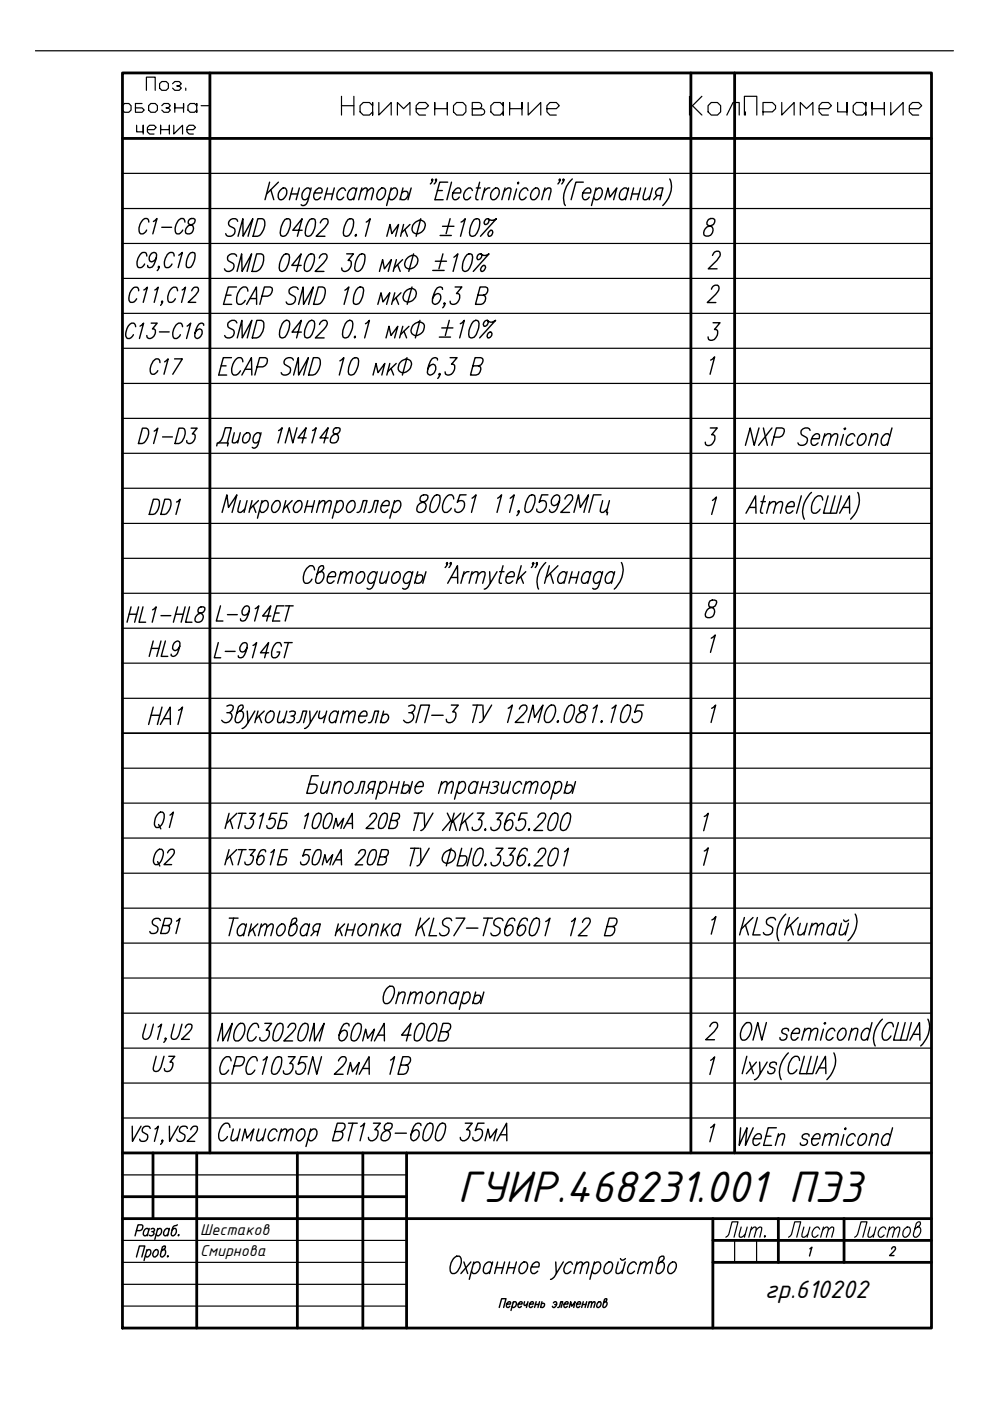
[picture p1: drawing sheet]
<svg xmlns="http://www.w3.org/2000/svg" width="210mm" height="297mm" viewBox="0 0 210 297" stroke-linecap="round" stroke-linejoin="round" font-family="sans-serif">
<defs><g id="words">
<text font-size="10.1" x="97.1" y="254.9">ГУИР.468231.001 ПЭ3</text>
<g font-size="7.9">
<text x="71.3" y="25.8">Наименование</text>
<text x="145" y="25.8">Кол.</text>
<text x="156.6" y="25.8">Примечание</text>
</g>
<g font-size="7.5">
<text x="46.2" y="58.9">SMD 0402 30 мкФ ±10%</text>
<text x="46.6" y="73">SMD 0402 0.1 мкФ ±10%</text>
<text x="30.3" y="154.9">HA1</text>
</g>
<g font-size="7.1">
<text x="46.6" y="51.2">SMD 0402 0.1 мкФ ±10%</text>
<text x="157" y="95.6">NXP Semicond</text>
<text x="31.4" y="177.1">Q1</text>
<text x="31.4" y="184.9">Q2</text>
<text x="30.7" y="199.3">SB1</text>
<text x="44.8" y="221.9">MOC3020M 60мА 400В</text>
<text x="45.5" y="229">CPC1035N 2мА 1B</text>
</g>
<g font-size="6.6">
<text x="28.2" y="50.8">С1-С8</text>
<text x="25.4" y="73">С13-С16</text>
<text x="30.7" y="80.4">С17</text>
<text x="28.2" y="95.2">D1-D3</text>
<text x="30.3" y="110.4">DD1</text>
<text x="25.8" y="133">HL1-HL8</text>
<text x="44.8" y="133">L-914ET</text>
<text x="30.3" y="140.4">HL9</text>
<text x="44.1" y="140.8">L-914GT</text>
<text x="46.6" y="176.7">КТ315Б 100мА 20В</text>
<text x="46.6" y="184.5">КТ361Б 50мА 20В</text>
<text x="31.4" y="228.2">U3</text>
<text x="152.8" y="263.5">Лит.</text>
<text x="165.8" y="263.5">Лист</text>
<text x="179.9" y="263.5">Листов</text>
</g>
<text font-size="5.8" x="162.2" y="275.2">гр.610202</text>
<g font-size="3.6">
<text x="42.5" y="261.9">Шестаков</text>
<text x="42.4" y="266.2">Смирнова</text>
</g>
</g></defs>
<!-- layer: 0 -->
<path d="M7.5 10.8h194.7M44.5 17.2v28.7M146.5 17.2v28.7M155.8 17.2v28.7M26 281.6h.1" fill="none" stroke="#000" stroke-width=".25"/>
<g fill="none" stroke="#000" stroke-width=".59">
<path d="M26 15.5h171.5v266.1h-171.5zM44.5 15.5v228.9M146.5 15.5v228.9M155.8 15.5v228.9M26 29.4h171.5M26 244.4h171.5M26 258.4h171.5M26 253.7h60.2M32.4 244.4v14M41.7 244.4v37.2M63 244.4v37.2M76.9 244.4v37.2"/>
<path d="M86.2 244.4v37.2M151.1 258.4v23.2M165 258.4v9.2M179 258.4v9.2M151.1 267.6h46.4M151.1 263h46.4"/>
</g>
<!-- layer: Title -->
<g fill="none" stroke="#000" stroke-width=".25">
<path d="M31 19.1v-2.7h1.9v2.7M33.8 17.8l.5-.5h.9l.5 .5v.9l-.5 .4h-.9l-.5-.4zM36.6 17.8l.5-.5h.9l.5 .5-.5 .4h-.5h.5l.5 .5-.5 .4h-.9l-.5-.4M39.4 18.7v.4M26 36.8h171.5M26.4 21.9h.9l.5 .5v.9l-.5 .5h-.9l-.4-.5v-.9zM29 26.6v1.4h1.4v-1.4v1.8M30.1 21.9h-1.4v1.9h1.4l.5-.5-.5-.4h-1.4M31.3 27.5h1.4l.4-.5-.4-.4h-1l-.4 .4v1l.4 .4h1M32 21.9h.9l.5 .5v.9l-.5 .5h-.9l-.5-.5v-.9zM34.1 28.4v-1.8v.9h1.8v-.9v1.8M34.3 22.4l.5-.5h.9l.4 .5-.4 .5h-.5h.5l.4 .4-.4 .5h-.9l-.5-.5"/>
<path d="M36.8 26.6v1.8l1.9-1.8v1.8M37.1 23.8v-1.9v1h1.8v-1v1.9M39.6 27.5h1.4l.5-.5-.5-.4h-.9l-.5 .4v1l.5 .4h.9M40.3 21.9h.9l.5 .5v-.5v1.9v-.5l-.5 .5h-.9l-.5-.5v-.9zM42.6 22.4h1.9M26 44.2h171.5M26 51.6h171.5M26 59h171.5M26 66.4h171.5M26 73.8h171.5M26 81.3h171.5M26 88.7h171.5"/>
<path d="M26 96.1h171.5M26 103.5h171.5M26 111h171.5M26 118.4h171.5M26 125.8h171.5M26 133.2h171.5M26 140.6h171.5M26 148.1h171.5M197.5 155.5h-171.5h171.5M26 162.9h171.5M26 177.7h171.5M26 170.3h171.5"/>
<path d="M26 185.1h171.5M26 192.5h171.5M26 200h171.5M26 207.4h171.5M26 214.8h171.5M26 222.2h171.5M26 229.6h171.5M26 237h171.5M26 249.1h60.2M26 263h60.2M26 267.6h60.2M26 272.3h60.2"/>
<path d="M26 276.9h60.2M155.8 263v4.6M160.4 263v4.6"/>
</g>
<g fill="none" stroke="#000" stroke-width=".3">
<path d="M57.2 38.6l-1 3.7M59 38.6l-2.5 2.5M62 39.8l-.6 2.5M63.5 39.8l-.7 2.5M66 39.8l-.8 2.9a1.07 1.07 0 0 1-1.1 .9l-.2-.2M69.4 39.8l-.6 2.5M70.9 39.8l-.7 2.5M75.7 39.8l-.7 2.5M76.7 39.8l-.7 2.5M82.9 39.8l-.9 3.8M85.4 39.8l-.6 2.5M87.2 39.8l-.7 2.5"/>
<path d="M91.8 38.1l-.2 .2-.1-.2 .2-.2a.93 .93 0 0 1-.5 1.1M92.6 38.1l-.2 .2-.1-.2 .2-.2a.93 .93 0 0 1-.5 1.1M94.9 38.6h-1.7l-1 3.7h1.8M95.7 38.6l-.9 3.7M101 39.8h.9M101.7 38.6l-.8 3v.6l.5 .1M102.8 39.8l-.6 2.5M103.9 39.8a1.44 1.44 0 0 0-1.4 1.1M107.1 39.8l-.7 2.5M109.9 38.6l.1 .2-.2 .2-.1-.2zM115.5 39.8l-.6 2.5M118.8 38.1l-.2 .2-.1-.2 .2-.2 .1 .2-.5 .9"/>
<path d="M119.6 38.1l-.2 .2-.1-.2 .2-.2a.99 .99 0 0 1-.4 1.1M121.3 37.9a5.2 5.2 0 0 0-1.4 5.7M123.7 38.6h-1.6l-1 3.7M126.4 39.8l-1 3.8M133.3 39.8l-.7 2.5M134.3 39.8l-.6 2.5M135.8 39.8l-.7 2.5M136.9 39.8l-.5 1.8v.6l.2 .1h.4l.9-.7M138.3 39.8l-.7 2.5M142 37.9a4.9 4.9 0 0 1-1.5 5.7M31.1 54.3v-.4a.84 .84 0 0 0-.9-.4 .84 .84 0 0 0-.7 .8 1.84 1.84 0 0 0-.1 2.4 1.09 1.09 0 0 0 1.3-.7M33.2 54.6a1.01 1.01 0 0 1-1.4 .7 1.14 1.14 0 0 1 0-1.2 1.14 1.14 0 0 1 1.2-.4 2.94 2.94 0 0 1-.7 2.9l-.7 .1-.3-.1v-.3"/>
<path d="M33.8 56.6l-.2 .1 .1-.3a.84 .84 0 0 1-.4 1M36.9 54.3v-.4a.84 .84 0 0 0-.9-.4 .84 .84 0 0 0-.7 .8 1.84 1.84 0 0 0-.1 2.4 1.09 1.09 0 0 0 1.3-.7M37.9 54.1l.8-.6-.9 3.2M40.4 53.7l.3-.2 .6 .2a3.7 3.7 0 0 1-.8 2.9l-.4 .1-.5-.1a3.6 3.6 0 0 1 .8-2.9zM57.4 40.2l.7 2.1M59.4 40.4l.6-.6h.4a1.51 1.51 0 0 1 .3 1.6 1.51 1.51 0 0 1-1.3 .9 1.27 1.27 0 0 1 0-1.9zM61.7 41.1h1.4M65.8 40.4a.68 .68 0 0 0-.7-.6 1.59 1.59 0 0 0-.7 2.5l.7-.1 .4-.4M66.6 40.9h1.6a.63 .63 0 0 0 0-.9 .63 .63 0 0 0-.9 .1 1.48 1.48 0 0 0-.4 2.2h.4l.7-.5M69.1 41.1h1.4M73.3 40.4l-.4-.6a1.51 1.51 0 0 0-1.3 1 1.51 1.51 0 0 0 .2 1.5h.4l.7-.5M75.5 40.4l-.4-.6a1.55 1.55 0 0 0-1 2.5h.4l.7-.5"/>
<path d="M76.5 40.6l.9-.8 .5 .3-.5 2.2M77.9 40.6l.8-.8 .5 .3-.5 2.2M80.3 40.4l.7-.6h.3a1.03 1.03 0 0 1 .3 1.5 1.11 1.11 0 0 1-1.5 .9 1.6 1.6 0 0 1 .2-1.8zM82.8 40.4l.7-.6h.4a1.51 1.51 0 0 1 .2 1.6 1.51 1.51 0 0 1-1.3 .9l-.4-.5M85.2 40.9a.76 .76 0 0 1 1.3 0 1.21 1.21 0 0 1-1.3 1.4l-.3-.3M92.7 40.4h1.1M96 40.9h1.6a.69 .69 0 0 0 0-.7 .69 .69 0 0 0-.6-.4 1.59 1.59 0 0 0-.7 2.5l.7-.1 .4-.4M100.2 40.4l-.4-.6a1.55 1.55 0 0 0-1.1 2.5h.4l.7-.5M104.4 40.4l.7-.6h.4a1.51 1.51 0 0 1 .2 1.6 1.51 1.51 0 0 1-1.3 .9 1.27 1.27 0 0 1 0-1.9zM106.9 40.6l.8-.8h.4l.2 .3-.5 2.2M109.5 40.1l-.6 2.2M111.9 40.4l-.3-.6a1.51 1.51 0 0 0-1.3 1 1.51 1.51 0 0 0 .2 1.5l.7-.1 .4-.4"/>
<path d="M112.9 40.4l.7-.6h.3a1.51 1.51 0 0 1 .3 1.6 1.51 1.51 0 0 1-1.3 .9 1.27 1.27 0 0 1 0-1.9zM115.3 40.6l.9-.8h.4l.2 .3-.5 2.2M123.6 40.9h1.6a.69 .69 0 0 0 0-.7 .69 .69 0 0 0-.6-.4 1.59 1.59 0 0 0-.7 2.5l.7-.1 .3-.4M126.3 40.4l.6-.6h.4a1.51 1.51 0 0 1 .3 1.6 1.51 1.51 0 0 1-1.3 .9l-.4-.5M128.2 42.3l.7-2.5 .4 2 1.5-2-.7 2.5M133.2 40.4l-.4-.6a1.65 1.65 0 0 0-1.3 2.4l.6 .1 .7-.5M134 41.1h1.5M139.3 41.5l-.7 .8M140.1 41.5h-.8a.81 .81 0 0 1 .2-1.4l.3-.3h.8l-.7 2.5M150.2 46.5a.79 .79 0 0 0-.1 1.3 1.17 1.17 0 0 1 1.1 1.4 1.17 1.17 0 0 1-1.5 .9l-.4-.2a1.59 1.59 0 0 1 1.6-2.1 1.03 1.03 0 0 0 .6-1.3l-.3-.2h-.5zM151.1 54.2v-.2a.85 .85 0 0 1 .7-.7 .85 .85 0 0 1 .9 .3 1.64 1.64 0 0 1-.7 1.6l-1.8 1.8h1.8M29.4 61.7l-.2-.7a.96 .96 0 0 0-1.4 .7 1.84 1.84 0 0 0-.1 2.4 1.11 1.11 0 0 0 1.3-.8"/>
<path d="M30.5 61.5l.8-.6-.9 3.2M32.8 61.5l.7-.6-.8 3.2M34.5 64l-.2 .1-.1-.1 .2-.2a.84 .84 0 0 1-.3 .9M37.6 61.7l-.1-.7-.2-.1a1.53 1.53 0 0 0-1.5 1.2 1.68 1.68 0 0 0 .2 2 1.09 1.09 0 0 0 1.2-.8M38.6 61.5l.7-.6-.8 3.2M40.7 61.7v-.2a.76 .76 0 0 1 .6-.6 .76 .76 0 0 1 .8 .3 1.43 1.43 0 0 1-.6 1.4l-1.6 1.5h1.6M46.9 77.6h1M47.9 62.6h1.1M49.1 75.8h-1.8l-.9 3.7h1.7M50.1 60.8h-1.7l-1 3.7M51.3 79.5l2-3.7 .1 3.7M51.5 76.7l-.2-.7a1.07 1.07 0 0 0-1.7 .7 2.16 2.16 0 0 0-.1 2.8 1.34 1.34 0 0 0 1.5-.9"/>
<path d="M52 78.3h1.3M52.3 64.5l2.1-3.7v3.7M52.5 61.7l-.2-.7a1.07 1.07 0 0 0-1.6 .7 2.83 2.83 0 0 0-.4 2.7 1.07 1.07 0 0 0 1.7-.7M53 63.3h1.4M54.5 77.8h1.2a1.29 1.29 0 0 0 .9-1.8l-.4-.2h-1.2l-1 3.7M55.6 62.8h1.1a1.35 1.35 0 0 0 .9-1.8l-.3-.2h-1.2l-1 3.7M62.2 76.3a1.03 1.03 0 0 0-1.4-.4 1.03 1.03 0 0 0-.5 1.3l1 .6a1.04 1.04 0 0 1-.1 1.6 1.04 1.04 0 0 1-1.6-.4M62.2 79.5l1.1-3.7v3.7l2.1-3.7-1 3.7M63.2 61.4a.97 .97 0 0 0-1.4-.4 .97 .97 0 0 0-.2 1.4l.7 .4a1.04 1.04 0 0 1-.1 1.6 1.04 1.04 0 0 1-1.5-.4M63.3 64.5l1-3.7 .1 3.7 2-3.7-1 3.7M66.4 75.8h1a1.12 1.12 0 0 1 .5 1.4 2.77 2.77 0 0 1-1.5 2.3h-1zM67.5 60.8h.9a1.02 1.02 0 0 1 .5 1.4 2.14 2.14 0 0 1-2.4 2.3z"/>
<path d="M72.1 76.5l.8-.7-1 3.7M73.1 61.5l.9-.7-1 3.7M74.9 76l.4-.2 .6 .2a3.8 3.8 0 0 1-.9 3.3l-.4 .2-.6-.2a3.8 3.8 0 0 1 .9-3.3zM75.9 61l.4-.2 .7 .2a4.2 4.2 0 0 1-.9 3.4l-.5 .1-.6-.1a4 4 0 0 1 .9-3.4zM79.1 79.5l.6-2.4 .5 1.9 1.4-1.9-.6 2.4M80.1 64.5l.7-2.4 .4 1.9 1.4-1.9-.6 2.4M82.6 77.1l-.6 2.4M82.9 78.1l.6 1.4M83.7 62.1l-.7 2.4M84 63.1l.5 1.4M84 77.1l-1.8 1.7M84.8 76.9a1.37 1.37 0 0 1 2.4 0 1.79 1.79 0 0 1-2.3 1.9l-.3-.2a1.57 1.57 0 0 1 .2-1.7z"/>
<path d="M85 62.1l-1.8 1.8M85.9 61.9a1.33 1.33 0 0 1 2.3 0 1.69 1.69 0 0 1-.7 1.8 1.69 1.69 0 0 1-1.8 0 1.45 1.45 0 0 1 .2-1.8zM86.3 75.8l-1 3.7M87.3 60.8l-1 3.7M92.8 76.3l-.1-.3-.6-.2a2.62 2.62 0 0 0-1.4 2.5l-.1 .7 .2 .3 .3 .2a1.41 1.41 0 0 0 1.1-2.1l-.3-.2a1.31 1.31 0 0 0-1.2 1.1M93.3 79.3l-.2 .2-.1-.2 .2-.1 .1 .1-.5 .9M93.8 61.4v-.4l-.4-.2-.7 .2a5.1 5.1 0 0 0-1 3l.1 .4 .4 .1a1.45 1.45 0 0 0 1.1-2.1l-.4-.2a1.3 1.3 0 0 0-1.2 1.1M94.3 64.4l-.1 .1-.1-.1 .1-.2a.94 .94 0 0 1-.3 1M95.4 75.8h1.5l-1.2 1.4 .6 .2a1.45 1.45 0 0 1-.2 1.6 1.45 1.45 0 0 1-1.6 .3l-.1-.5M96.5 60.8h1.4l-1.1 1.4 .6 .2a1.45 1.45 0 0 1-.3 1.6 1.45 1.45 0 0 1-1.5 .4l-.2-.5M100.3 77.6h1.1l.4 .2a1.29 1.29 0 0 1-.9 1.7h-1.1l.9-3.7h1.3l.3 .2a1.14 1.14 0 0 1-.9 1.6M101.3 62.6h1.2l.3 .2a1.24 1.24 0 0 1-.8 1.7h-1.2l1-3.7h1.2a.93 .93 0 0 1 .4 1.1 .93 .93 0 0 1-.9 .7"/>
<path d="M150.7 76.3l.8-.6-.9 3.6M150.8 61.3l.1-.2a.85 .85 0 0 1 .6-.6 .85 .85 0 0 1 .9 .3 1.64 1.64 0 0 1-.7 1.6l-1.7 1.7h1.8M151.2 68.4h1.5l-1.2 1.5 .6 .1a1.59 1.59 0 0 1-1.5 2.2l-.3-.2-.2-.6M45.9 94.5l.2-.6h2.3l-.2 .6M46.3 93.9a4.3 4.3 0 0 0 1.5-3.2h1.2l-.8 3.2M49.7 91.8l-.5 2 .6 .1 .8-.6M50.9 91.8l-.5 2.1M51.7 92.2l.6-.4h.4a1.34 1.34 0 0 1-.9 2.1 .89 .89 0 0 1-.3-1.2zM55.3 92.2a.63 .63 0 0 0-.8-.4 1.4 1.4 0 0 0-.5 2.1h.3l.6-.4M55.3 91.8l-.6 2.4a1.02 1.02 0 0 1-1 .8l-.2-.2M59.1 91.3l.7-.6-.9 3.2M63 90.7l-.9 3.2-.7-3.2-.9 3.2"/>
<path d="M64.9 92.9h-1.7l1.7-2.2-.8 3.2M66.3 91.3l.7-.6-.9 3.2M69.6 92.9h-1.8l1.8-2.2-.9 3.2M70.9 90.8a.73 .73 0 0 0-.1 1.1 1.02 1.02 0 0 1 1 1.3 1.02 1.02 0 0 1-1.4 .7l-.3-.1a1.46 1.46 0 0 1 1.5-1.9 .92 .92 0 0 0 .5-1.1l-.3-.1zM150.6 90.7h1.5l-1.2 1.5 .6 .1a1.59 1.59 0 0 1-1.5 2.2l-.3-.2-.2-.6M47.1 108.6l1-3.7 .3 2.7 1.8-2.7-1 3.7M50.9 106.1l-.5 2.3 .3 .2h.4l.8-.7M52.4 106.1l-.7 2.5M53.4 106.1l-.6 2.5M53.7 107.2l.5 1.4M54.8 106.1l-1.8 1.8M55.4 106.7l.7-.6h.4a1.51 1.51 0 0 1 .2 1.6 1.51 1.51 0 0 1-1.3 .9l-.4-.5"/>
<path d="M55.6 106.1l-1 3.8M58.3 106.3l.7-.2a1.55 1.55 0 0 1-1 2.5 1.55 1.55 0 0 1 .3-2.3zM60.6 106.1l-.6 2.5M60.8 107.2l.6 1.4M61.9 106.1l-1.8 1.8M62.6 106.7l.7-.6h.3a1.51 1.51 0 0 1 .3 1.6 1.51 1.51 0 0 1-1.3 .9 1.27 1.27 0 0 1 0-1.9zM64.9 107.4h1.5M65.2 106.1l-.6 2.5M66.7 106.1l-.6 2.5M67.6 106.9l.8-.8 .5 .2v.6l-.5 1.7M67.7 106.1l-.6 2.5M68.9 106.9l.8-.8 .5 .2-.5 2.3"/>
<path d="M71.3 106.7l.7-.6h.4a1.51 1.51 0 0 1 .2 1.6 1.51 1.51 0 0 1-1.3 .9l-.3-.5M71.5 106.1l-1 3.8M73.8 106.7l.7-.6h.4a1.51 1.51 0 0 1 .2 1.6 1.51 1.51 0 0 1-1.3 .9 1.27 1.27 0 0 1 0-1.9zM75.7 108.6l.6-.2 .7-2.3h.8l-.7 2.5M78.1 108.6l.6-.2 .3-.5 .4-1.8h.8l-.6 2.5M80.9 107.2h1.5a.66 .66 0 0 0 .1-.7 .66 .66 0 0 0-.7-.4 1.79 1.79 0 0 0-.9 2.3l.2 .2h.4l.7-.5M83.5 106.7l.7-.6h.4a1.55 1.55 0 0 1-1.1 2.5l-.3-.5M83.7 106.1l-1.1 3.8M89.4 105.1a.78 .78 0 0 0-.1 1.2 1.19 1.19 0 0 1 1 1.4 1.19 1.19 0 0 1-1.5 .9l-.3-.2a1.41 1.41 0 0 1 1-1.9 1.2 1.2 0 0 0 1.2-1.4l-.3-.2zM92.2 105.1l.4-.2 .6 .2a3.4 3.4 0 0 1-1.3 3.5l-.7-.2a4 4 0 0 1 1-3.3zM94.9 119.4l-.2 .2-.1-.2 .2-.1a.93 .93 0 0 1-.4 1M95.7 119.4l-.2 .2-.1-.2 .2-.1 .1 .1-.5 .9"/>
<path d="M96.2 105.8l-.2-.7a1.07 1.07 0 0 0-1.7 .7 2.2 2.2 0 0 0-.1 2.8 1.48 1.48 0 0 0 1.5-.8M98.8 104.9h-1.3l-.5 1.6a.86 .86 0 0 1 .8-.4 .86 .86 0 0 1 .7 .6 1.64 1.64 0 0 1-1.6 1.9l-.4-.2-.1-.5M100.1 105.6l.8-.7-.9 3.7M105.5 105.6l.9-.7-1 3.7M106.7 119.9l-.9 3.1v.5l.5 .2M108.2 105.6l.8-.7-1 3.7M110.1 108.4l-.2 .2-.1-.2 .2-.1a1.06 1.06 0 0 1-.4 1M110.5 119.9l-1 3.8M112.3 105.1l.4-.2 .6 .2a3.7 3.7 0 0 1-.8 3.3l-.5 .2-.6-.2a4.2 4.2 0 0 1 .9-3.3zM113.2 119.4l-.2 .2-.1-.2 .2-.1 .1 .1-.5 .9M113.9 119.4l-.1 .2-.1-.2 .1-.1a.99 .99 0 0 1-.3 1M115.7 119.3a5.3 5.3 0 0 0-1.5 5.6"/>
<path d="M116.2 104.9h-1.3l-.6 1.6a.86 .86 0 0 1 .8-.4 .86 .86 0 0 1 .7 .6 1.64 1.64 0 0 1-1.5 1.9l-.4-.2-.1-.5M116.5 119.9l-1 3.8M118.3 119.9l-2.5 2.5M118.6 106.1a1.11 1.11 0 0 1-1.5 .9 1.44 1.44 0 0 1 1.1-2.1l.3 .2a3.4 3.4 0 0 1-.9 3.3l-.7 .2-.3-.2-.1-.3M119.8 105.8v-.2a1 1 0 0 1 1.5-.5 .98 .98 0 0 1-.2 1.2l-2.2 2.3h1.8M121.7 108.6l1-3.7 .3 2.7 1.8-2.7-1 3.7M127.4 104.9h-1.6l-.9 3.7M127.8 106.1l-.5 2.3 .2 .2h.4l.8-.7M129.2 106.1l-.6 2.5h.2l-.1 .5M131.8 119.3a5.1 5.1 0 0 1-1.6 5.6M151.1 106.1l.8-.7-1 3.7M158.2 108.8l2-3.7 .1 3.7"/>
<path d="M158.9 107.6h1.3M161.3 106.4h1M162.1 105.1l-.8 3v.5l.4 .2M163 107.1l.8-.7h.5l.2 .1-.5 2.3M163.2 106.4l-.7 2.4M164.4 107.1l.9-.7 .6 .1v.6l-.4 1.7M166.8 107.4h1.5a.67 .67 0 0 0 .1-.7 .67 .67 0 0 0-.7-.3 1.79 1.79 0 0 0-.9 2.2l.2 .2h.4l.7-.5M169.9 105.1l-1 3.7M172.1 104.4a5.2 5.2 0 0 0-1.6 5.7M174.4 106l-.2-.7a1.07 1.07 0 0 0-1.6 .7 2.83 2.83 0 0 0-.4 2.6 1.07 1.07 0 0 0 1.7-.6M175.6 105.1l-1 3.7h2.7l1.1-3.7M177.1 105.1l-1.1 3.7"/>
<path d="M178 108.8l2.1-3.7v3.7M178.7 107.6h1.4M181.9 104.4a5.1 5.1 0 0 1-1.5 5.7M66.7 120.8l-.1-.3-.3-.6a1.48 1.48 0 0 0-1.5 .9 2.2 2.2 0 0 0-.1 2.9 1.25 1.25 0 0 0 1.4-.9M67.9 121.2h.4a1.49 1.49 0 0 1 .2 1.6 1.49 1.49 0 0 1-1.3 .9l-.3-.4v-.3l.7-2.7 .5-.4h.4l.1 .3a1.29 1.29 0 0 1-1 1.2l-.4 .3M69.5 122.3h1.5a.73 .73 0 0 0-.2-1.1 1.55 1.55 0 0 0-1.3 2.3l.7 .2 .6-.5M72.1 121.9l.9-.7 .4 .2-.4 2.3M72.3 121.2l-.7 2.5M73.4 121.9l.9-.7 .4 .2-.4 2.3M75.8 121.7l.7-.5h.4a1.52 1.52 0 0 1-.6 2.5l-.7-.2a1.85 1.85 0 0 1 .2-1.8zM79.8 121.7l-.4-.5a1.49 1.49 0 0 0-1.3 .9 1.49 1.49 0 0 0 .3 1.6h.4l.6-.5M80 121.2l-.8 2.8a1.07 1.07 0 0 1-1.2 .9l-.2-.2"/>
<path d="M81 121.2l-.5 1.8v.5l.2 .2h.5l.8-.7M82.5 121.2l-.7 2.5M83.4 121.7l.7-.5h.4a1.49 1.49 0 0 1 .2 1.6 1.49 1.49 0 0 1-1.3 .9 1.24 1.24 0 0 1 0-2zM87.4 121.7l-.4-.5a1.55 1.55 0 0 0-1.3 2.3l.2 .2h.4l.7-.5M87.5 121.2l-.7 2.8a1.06 1.06 0 0 1-1.2 .9l-.2-.2M88.3 122.3a.73 .73 0 0 1 1-.4 .73 .73 0 0 1 .2 1.1 .85 .85 0 0 1-.6 .7 .85 .85 0 0 1-.9-.4M88.6 121.2l-.7 2.5M90.3 121.2l-.7 2.5M94.9 123.7l2.1-3.8v3.8M95.6 122.4h1.4M98.4 121.2l-.7 2.5M99.5 121.2a1.3 1.3 0 0 0-1.4 1.1"/>
<path d="M99.9 121.9l.9-.7 .6 .2-.5 2.3M100.1 121.2l-.6 2.5M101.4 121.9l.8-.7h.4l.2 .2v.5l-.5 1.8M103.8 121.2l.1 2.5 1.5-2.5M103.9 123.7a1.63 1.63 0 0 1-1.2 1.2M105.9 121.2h1M107.4 122.3h1.5a.73 .73 0 0 0-.2-1.1 1.55 1.55 0 0 0-1.3 2.3l.6 .2 .7-.5M110.4 122.3l.6 1.4M111.5 121.2l-1.8 1.8M116.7 121.6l.6 2.1M120.1 121.7l-.4-.5a1.64 1.64 0 0 0-1.3 2.3l.2 .2h.5l.6-.5M120.2 121.2l-.6 2.5"/>
<path d="M121 122.4h1.4M121.3 121.2l-.7 2.5M122.7 121.2l-.6 2.5M125.1 121.7l-.4-.5a1.64 1.64 0 0 0-1.2 2.3l.2 .2h.4l.6-.5M125.3 121.2l-.7 2.5M127.6 121.7l-.3-.5a1.49 1.49 0 0 0-1.3 .9 1.49 1.49 0 0 0 .2 1.6h.4l.7-.5M127.8 121.2l-1 3.4a.73 .73 0 0 1-1.1 .1M130.1 121.7l-.3-.5a1.49 1.49 0 0 0-1.3 .9 1.49 1.49 0 0 0 .2 1.6h.4l.7-.5M130.3 121.2l-.7 2.5M150.6 127.4a.87 .87 0 0 0-.1 1.3 1.18 1.18 0 0 1 1 1.4 1.18 1.18 0 0 1-1.5 .9l-.3-.2a1.65 1.65 0 0 1 1.6-2.1 1.19 1.19 0 0 0 .6-1.3l-.4-.2zM150.8 135.3l.9-.7-1.1 3.7M48.1 149.7l.6-.2h.4l.3 .2a1.2 1.2 0 0 1-.7 1.4 1.08 1.08 0 0 1 .5 1 1.08 1.08 0 0 1-.7 .9 1.05 1.05 0 0 1-1.5-.3"/>
<path d="M48.1 151.1h.6M50.9 150.8h.3a1.49 1.49 0 0 1 .3 1.5 1.49 1.49 0 0 1-1.3 .9l-.3-.3-.1-.4 .8-2.6 .5-.4h.3l.1 .2a1.29 1.29 0 0 1-1 1.2l-.3 .4M52.4 150.8l.2 2.4 1.4-2.4M52.6 153.2a1.79 1.79 0 0 1-1.3 1.2M54.7 150.8l-.7 2.4M54.9 151.8l.6 1.4M56 150.8l-1.8 1.7M56.7 151.3l.6-.5h.5a1 1 0 0 1 .2 1.4 1.11 1.11 0 0 1-1.6 .8 1.85 1.85 0 0 1 .3-1.7zM59.3 150.8l-.4 1.7v.5l.6 .2 .8-.7M60.8 150.8l-.7 2.4M61.4 150.9l.5-.1 .7 .1v.4l-.2 .4-.7 .1M62.1 151.8l.2 .2a.94 .94 0 0 1-.3 1.1 .94 .94 0 0 1-1.2-.1"/>
<path d="M62.9 153.2l.6-.2 .3-.5 .4-1.7h.8l-.6 2.4M65.7 150.8l.1 2.4 1.5-2.4M65.8 153.2a1.69 1.69 0 0 1-1.2 1.2M67.8 150.8l-.2 .9v.5l.2 .1h.4l.8-.6M69.3 150.8l-.7 2.4M71.6 151.3l-.3-.5a1.49 1.49 0 0 0-1.3 .9 1.49 1.49 0 0 0 .2 1.5h.4l.7-.5M71.8 150.8l-.7 2.4M72.7 151.4l.8-.6 .5 .1-.5 2.3M72.8 150.8l-.6 2.4M74 151.4l.8-.6 .5 .1-.5 2.3M76.1 151.8h1.6a.78 .78 0 0 0-.2-1 1.49 1.49 0 0 0-1.3 .9 1.49 1.49 0 0 0 .2 1.5h.4l.7-.5M78.1 153.2l.6-.2 .3-.5 .5-1.7h.8l-.7 2.4"/>
<path d="M81 151.8a.72 .72 0 0 1 .7-.4 .72 .72 0 0 1 .7 .4 1.07 1.07 0 0 1-.4 1.1 1.07 1.07 0 0 1-1.2 .1l-.1-.1M81.3 150.8l-.6 2.4M86.6 149.7l.6-.2h.4l.3 .2a1.2 1.2 0 0 1-.7 1.4 1.14 1.14 0 0 1 .5 1.3 1.14 1.14 0 0 1-1.1 .8h-.4l-.6-.5M86.7 151.1h.5M88.2 153.2l1-3.7h1.9l-1 3.7M91.5 151.7h2.5M95.7 149.5h1.5l-1.2 1.4 .6 .2a1.45 1.45 0 0 1-.3 1.6 1.45 1.45 0 0 1-1.5 .3l-.2-.5M100.3 149.5h1.8M101.2 149.5l-1 3.7M102.4 149.5l.1 3M104.2 149.5l-1.7 3a.96 .96 0 0 1-.8 .7M107.8 150.2l.8-.7-1 3.7"/>
<path d="M110.1 150.3l.1-.1a.85 .85 0 0 1 .6-.7 .85 .85 0 0 1 .9 .3 1.55 1.55 0 0 1-.7 1.6l-1.8 1.8h1.9M112 153.2l1-3.7 .3 2.6 1.8-2.6-1 3.7M116.2 150a.85 .85 0 0 1 .8-.5 .85 .85 0 0 1 .7 .5 3.2 3.2 0 0 1-1.3 3.2h-.6a2.2 2.2 0 0 1 .1-2.9zM118.1 153l.2-.2 .1 .2-.2 .2zM120.6 149.7l.5-.2 .6 .2a3.8 3.8 0 0 1-.9 3.3l-.5 .2-.6-.2a3.8 3.8 0 0 1 .9-3.3zM123.2 149.7a.79 .79 0 0 0-.1 1.2 1.17 1.17 0 0 1 1 1.4 1.17 1.17 0 0 1-1.5 .9l-.4-.2a1.65 1.65 0 0 1 1.7-2.1 1.03 1.03 0 0 0 .6-1.2l-.4-.2zM125.8 150.2l.8-.7-.9 3.7M127.4 153l.2-.2 .1 .2-.2 .2zM129.8 150.2l.8-.7-1 3.7M132.6 149.7l.4-.2 .6 .2a4.2 4.2 0 0 1-.9 3.3l-.4 .2-.6-.2a3.8 3.8 0 0 1 .9-3.3zM136.5 149.5h-1.4l-.6 1.6a.94 .94 0 0 1 1.6 .1 1.48 1.48 0 0 1-1.9 1.8l-.2-.5M150.9 150.2l.8-.7-.9 3.7"/>
<path d="M67.5 164.5h-1.4l-1.1 3.7h1.2a1.35 1.35 0 0 0 .9-1.8l-.3-.1h-1.3M68.5 165.7l-.5 1.8v.5l.2 .2h.4l.9-.7M69.9 165.7l-.6 2.5M70.8 166.4l.9-.7 .6 .2v.4l-.5 1.9M71 165.7l-.7 2.5M73.4 166.3l.7-.6h.3a1.5 1.5 0 0 1-.3 2.3l-.3 .2h-.4a1.27 1.27 0 0 1 0-1.9zM75.2 168.2l.6-.2 .8-2.3h.8l-.7 2.5M78.4 167.3l-.8 .9M79.2 167.3h-.8a.91 .91 0 0 1-.3-.9 .91 .91 0 0 1 .7-.7h.8l-.6 2.5M80.5 166.3l.7-.6h.4a1.51 1.51 0 0 1 .2 1.6 1.51 1.51 0 0 1-1.3 .9l-.3-.5M80.7 165.7l-1 3.7M82.9 166.9h1.4"/>
<path d="M83.2 165.7l-.7 2.5M84.6 165.7l-.6 2.5M85.4 166.8a.76 .76 0 0 1 1.4 0 1.21 1.21 0 0 1-1.4 1.4l-.3-.4M85.7 165.7l-.6 2.5M87.1 179.8h1.8M87.4 165.7l-.6 2.5M87.8 172.4h1.9M87.9 179.8l-.9 3.8M88.1 166.8h1.6a.66 .66 0 0 0-.1-.9 .66 .66 0 0 0-.9 0 1.55 1.55 0 0 0-.3 2.3h.3l.7-.5M88.7 172.4l-1 3.7M89.2 179.8l.1 3.1M89.9 172.4l.2 3"/>
<path d="M91 179.8l-1.7 3.1a.96 .96 0 0 1-.9 .7M91.8 172.4l-1.7 3-.5 .5-.4 .2M93.5 166.4l.8-.7 .5 .2v.5l-.5 1.8M93.7 165.7l-.7 2.5M94.8 166.4l.8-.7 .5 .2v.5l-.5 1.8M94.8 172.4l1 1.9 1.9-1.9M95.6 174l-1.8 2.1M95.6 179.8l-1 3.8M95.8 174.3h.1M96.1 174l.6 2.1M96.3 172.4l-1 3.7M97.2 166.3l.7-.6h.4a1.55 1.55 0 0 1-1 2.5l-.5-.5"/>
<path d="M97.4 165.7l-1 3.7M97.9 179.8l-1 3.8h1.2a1.39 1.39 0 0 0 .6-2.1h-1.2M98.4 172.4l-1 3.7M98.7 174l.5 2.1M100 179.8l-1 3.8M100.3 172.4l-2.6 2.5M101.2 166.3l-.4-.6a1.51 1.51 0 0 0-1.3 .9 1.51 1.51 0 0 0 .3 1.6h.3l.7-.5M101.2 172.4h1.4l-1.2 1.4h.5l.2 .2a1.46 1.46 0 0 1-.3 1.6 1.46 1.46 0 0 1-1.6 .3l-.1-.5M101.4 165.7l-.7 2.5M102.1 166.9h1.4M102.4 165.7l-.7 2.5M102.8 175.9l.1-.2 .1 .2-.2 .2z"/>
<path d="M103.9 165.7l-.7 2.5M104.5 165.9l.4-.2 .8 .2a.73 .73 0 0 1-.9 .9M105.2 166.8a.7 .7 0 0 1-.1 1.2l-.3 .2h-.6l-.3-.2M105.2 172.4h1.4l-1.2 1.4h.4l.3 .2a1.46 1.46 0 0 1-.3 1.6 1.46 1.46 0 0 1-1.6 .3l-.1-.5M105.2 179.8h1.5l-1.2 1.5 .6 .2a1.45 1.45 0 0 1-.3 1.5 1.45 1.45 0 0 1-1.6 .4l-.1-.5M106.8 165.7l-.5 2.3 .2 .2h.4l.9-.7M107.8 179.8h1.5l-1.2 1.5h.4l.2 .2a1.59 1.59 0 0 1-1.5 2.1l-.3-.2-.1-.5M108.2 165.7l-.6 2.5M109.1 172.9v-.3l-.4-.2-.7 .2a5.1 5.1 0 0 0-1.1 3l.2 .3 .4 .2a1.41 1.41 0 0 0 1.1-2.1l-.4-.2a1.3 1.3 0 0 0-1.2 1.1M110.6 166.3l-.4-.6a1.55 1.55 0 0 0-1.1 2.5h.5l.6-.5M111.4 166.4l.8-.7 .5 .2-.5 2.3M111.6 165.7l-.7 2.5"/>
<path d="M111.8 172.4h-1.3l-.6 1.6a.9 .9 0 0 1 1.5 .1 1.48 1.48 0 0 1-1.9 1.8l-.1-.5M112 175.9l.2-.2 .1 .2-.2 .2zM112.7 166.4l.8-.7 .5 .2v.5l-.5 1.8M114.1 173.3a1 1 0 0 1 1.5-.7 .98 .98 0 0 1-.2 1.2l-2.2 2.3h1.8M115.5 165.9l.7-.2a1.51 1.51 0 0 1 .2 1.6 1.51 1.51 0 0 1-1.3 .9 1.55 1.55 0 0 1 .4-2.3zM117.2 172.6l.4-.2 .6 .2a3.8 3.8 0 0 1-.9 3.3l-.4 .2-.6-.2a4.2 4.2 0 0 1 .9-3.3zM117.6 166.3l.7-.6h.4a1.55 1.55 0 0 1-1.1 2.5l-.4-.5M117.8 165.7l-1 3.7M119.8 172.6l.4-.2 .7 .2a4.2 4.2 0 0 1-.9 3.3l-.5 .2-.6-.2a3.8 3.8 0 0 1 .9-3.3zM120 166.8a.73 .73 0 0 1 1-.4 .73 .73 0 0 1 .3 1.1 .83 .83 0 0 1-.7 .7 .83 .83 0 0 1-.9-.4M120.3 165.7l-.7 2.5M122 165.7l-.7 2.5"/>
<path d="M149.3 173.1l.9-.7-1 3.7M48.6 194.7h1.9M49.5 194.7l-.9 3.7M52.1 196.4l-.4-.5a1.51 1.51 0 0 0-1.3 .9 1.51 1.51 0 0 0 .3 1.6l.7-.2 .3-.4M52.3 195.9l-.7 2.5M53.3 195.9l-.6 2.5M53.6 196.9l.5 1.5M54.7 195.9l-1.9 1.8M55.3 196.6l.8-.7 .5 .2-.5 2.3M55.4 195.9l-.6 2.5M56.6 196.6l.8-.7h.3l.2 .2v.5l-.5 1.8M59.4 196.1l.3-.2h.4a1.51 1.51 0 0 1 .2 1.6 1.51 1.51 0 0 1-1.3 .9 1.5 1.5 0 0 1 .4-2.3z"/>
<path d="M62.2 195.9h.4a1.03 1.03 0 0 1 .3 1.4 1.11 1.11 0 0 1-1.6 .9l-.1-.5 .7-2.7 .5-.3h.4l.1 .1a1.19 1.19 0 0 1-1 1.3l-.4 .3M65.5 196.4l-.4-.5a1.51 1.51 0 0 0-1.3 .9 1.51 1.51 0 0 0 .3 1.6l.7-.2 .3-.4M65.6 195.9l-.6 2.5M66.7 197.5l-.8 .9M67.5 197.5h-.8a.91 .91 0 0 1-.3-.9 .91 .91 0 0 1 .7-.7h.8l-.7 2.5M71.7 195.9l-.6 2.5M72 196.9l.5 1.5M73.1 195.9l-1.8 1.8M73.5 197.2h1.5M73.8 195.9l-.6 2.5M75.3 195.9l-.7 2.5M76.2 196.4l.7-.5h.4a1.55 1.55 0 0 1-1 2.5 1.3 1.3 0 0 1-.1-2z"/>
<path d="M78.7 196.6l.9-.7h.3l.3 .2v.3l-.5 2M78.9 195.9l-.7 2.5M81.4 195.9l-.7 2.5M81.7 196.9l.5 1.5M82.7 195.9l-1.7 1.8M84.9 196.4l-.4-.5a1.51 1.51 0 0 0-1.3 .9 1.51 1.51 0 0 0 .2 1.6h.4l.7-.6M85 195.9l-.7 2.5M89.2 194.7l-1 3.7M89.4 196.3l.6 2.1M91 194.7l-2.5 2.5M92 194.7l-1.1 3.7h1.7M94.2 180.9a1.37 1.37 0 0 1 2.3 0 1.69 1.69 0 0 1-.7 1.8 1.69 1.69 0 0 1-1.8 0 1.45 1.45 0 0 1 .2-1.8z"/>
<path d="M95.8 195.2a.98 .98 0 0 0-1.5-.4 .98 .98 0 0 0-.1 1.5l.7 .3a1.11 1.11 0 0 1 0 1.5 1.11 1.11 0 0 1-1.5 .1l-.2-.4M96.7 194.7h1.9l-2.4 3.7M98.9 196.8h2.4M101.3 180l.4-.2 .6 .2a3.8 3.8 0 0 1-.9 3.4l-.4 .2-.6-.2a4.2 4.2 0 0 1 .9-3.4zM102.5 194.7h1.9M102.8 183.4l.2-.2 .1 .2-.3 .2zM103.5 194.7l-1 3.7M106.7 195.2a1.03 1.03 0 0 0-1.4-.5 1.03 1.03 0 0 0-.5 1.4l.9 .5a1.04 1.04 0 0 1-.1 1.6 1.04 1.04 0 0 1-1.5-.4M109.1 195.2v-.4l-.3-.1-.8 .1a5.4 5.4 0 0 0-1 3l.2 .4 .3 .2a1.49 1.49 0 0 0 1.1-2.1l-.3-.2a1.3 1.3 0 0 0-1.3 1.1M111.8 180.4v-.4l-.7-.2a2.78 2.78 0 0 0-1.4 2.5l-.1 .7 .2 .4 .4 .2a1.45 1.45 0 0 0 1-2.1l-.3-.2a1.31 1.31 0 0 0-1.2 1M111.8 195.2v-.4l-.7-.1a2.78 2.78 0 0 0-1.4 2.5l-.1 .6 .2 .4 .4 .2a1.49 1.49 0 0 0 1.1-2.1l-.4-.2a1.31 1.31 0 0 0-1.2 1.1M112 183.4l.2-.2 .1 .2-.2 .2z"/>
<path d="M113.2 194.8l.5-.1 .6 .1a3.8 3.8 0 0 1-.9 3.4l-.5 .2-.6-.2a4.2 4.2 0 0 1 .9-3.4zM114.1 180.7v-.1a.83 .83 0 0 1 .7-.7 .83 .83 0 0 1 .9 .3 1.61 1.61 0 0 1-.7 1.6l-1.8 1.8h1.8M115.7 195.4l.9-.7-1 3.7M117.2 180l.4-.2 .7 .2a4.2 4.2 0 0 1-.9 3.4l-.5 .2-.6-.2a3.8 3.8 0 0 1 .9-3.4zM119.7 180.6l.8-.8-.9 3.8M121.2 195.4l.8-.7-1 3.7M123.5 195.6v-.2a1 1 0 0 1 1.5-.6 1.04 1.04 0 0 1-.2 1.3l-2.2 2.3h1.9M128.7 196.4h1.2l.3 .2a1.29 1.29 0 0 1-.8 1.8h-1.2l1-3.7h1.2a.95 .95 0 0 1 .4 1 .95 .95 0 0 1-.9 .7M149.3 180.4l.9-.6-1 3.6M150.9 195l.9-.7-1 3.7M157.8 194.5l-1 3.7M158 196.1l.7 2.1"/>
<path d="M159.7 194.5l-2.5 2.5M160.6 194.5l-1 3.7h1.6M164.4 195a.97 .97 0 0 0-1.4-.3 .97 .97 0 0 0-.2 1.4l.7 .3a1.06 1.06 0 0 1-.1 1.7 1.06 1.06 0 0 1-1.5-.4M166.6 193.8a5.2 5.2 0 0 0-1.5 5.6M167.4 194.5l-1.1 3.7M167.6 196.1l.6 2.1M169.2 194.5l-2.5 2.5M169.7 195.8l-.5 1.7v.5l.2 .2h.4l.9-.7M171.1 195.8l-.7 2.4M172 196.4l.9-.6 .4 .1-.4 2.3M172.2 195.8l-.7 2.4M173.3 196.4l.9-.6 .4 .1-.4 2.3"/>
<path d="M177.2 196.3l-.4-.5a1.63 1.63 0 0 0-1.3 2.2l.7 .2 .6-.5M177.3 195.8l-.6 2.4M178.4 195.8l-.5 1.7v.5l.6 .2 .9-.7M178.9 195l.3 .4 .7-.4M179.9 195.8l-.7 2.4M181.3 193.8a5.1 5.1 0 0 1-1.5 5.6M30.9 217.1l-.6 2.3 .2 .8a1 1 0 0 0 1.4-.8l.6-2.3M33.5 217.7l.8-.6-.9 3.3M36.9 217.1l-.6 2.8a.69 .69 0 0 0 1.1 .3l.5-.8 .7-2.3M39.3 217.9v-.2a.84 .84 0 0 1 1.3-.4 1.28 1.28 0 0 1-.5 1.5l-1.6 1.6h1.6M82 209.6a.97 .97 0 0 1 1.4-.3 2.95 2.95 0 0 1-1.2 3.5h-.5a2.34 2.34 0 0 1 .3-3.2zM84.4 211l.8-.7h.5l.2 .2v.3l-.5 2"/>
<path d="M84.6 210.3l-.7 2.5M86.9 211l.9-.7 .4 .2-.4 2.3M87.1 210.3l-.7 2.5M88.2 211l.9-.7 .4 .2-.4 2.3M90.6 210.8l.7-.5h.5a1 1 0 0 1 .2 1.4 1.11 1.11 0 0 1-1.6 .9 1.85 1.85 0 0 1 .2-1.8zM93.1 211l.9-.7 .6 .2v.3l-.5 2M93.3 210.3l-.7 2.5M97.2 210.8l-.5-.5a1.64 1.64 0 0 0-1.2 2.3l.2 .2h.4l.7-.5M97.3 210.3l-.7 2.5M98.2 210.8l.7-.5h.4a1.49 1.49 0 0 1 .2 1.6 1.49 1.49 0 0 1-1.3 .9l-.4-.5M98.4 210.3l-1 3.7M100.6 211.4a.72 .72 0 0 1 .7-.4 .72 .72 0 0 1 .6 .4 1.07 1.07 0 0 1-.3 1.1 1.07 1.07 0 0 1-1.2 .1l-.1-.2"/>
<path d="M100.9 210.3l-.7 2.5M102.6 210.3l-.7 2.5M150.5 217.6l.1-.1a1 1 0 0 1 1.4-.6 .98 .98 0 0 1-.2 1.3l-.4 .5-1.8 1.7h1.9M158.1 217l.3-.2h.5a2.57 2.57 0 0 1-1 3.7h-.5a2.61 2.61 0 0 1 .7-3.5zM162.5 216.8l-1 3.7-.8-3.7-1 3.7M167.2 218.6l-.1-.4a.83 .83 0 0 0-.9-.1 .83 .83 0 0 0-.4 .8l1 .6a.88 .88 0 0 1-.3 1 .88 .88 0 0 1-1.1-.1v-.4M167.9 219.1h1.5a.66 .66 0 0 0 .1-.8 .66 .66 0 0 0-.7-.3 1.82 1.82 0 0 0-.9 2.4l.2 .1h.4l.7-.5M170.4 218.8l.9-.8h.4l.2 .2v.6l-.4 1.7M170.7 218l-.7 2.5M171.9 218.8l.9-.8 .6 .2v.6l-.5 1.7M174.6 218.2l-.6 2.3M174.8 217l.2-.2 .1 .2-.2 .1z"/>
<path d="M177 218.6l-.4-.6a1.6 1.6 0 0 0-1.3 2.4l.7 .1 .6-.5M178.3 218.2l.7-.2a1.51 1.51 0 0 1 .2 1.6 1.51 1.51 0 0 1-1.3 .9 1.55 1.55 0 0 1 .4-2.3zM180.4 218.8l.8-.8h.5l.2 .2-.5 2.3M180.6 218l-.7 2.5M184.4 218.6l-.4-.6a1.51 1.51 0 0 0-1.3 1 1.51 1.51 0 0 0 .3 1.5l.7-.1 .3-.4M184.9 216.8l-1 3.7M187.1 216.1a5.2 5.2 0 0 0-1.5 5.7M189.4 217.7l-.2-.7a1.11 1.11 0 0 0-1.6 .7 2.15 2.15 0 0 0-.1 2.8 1.34 1.34 0 0 0 1.4-.9M190.5 216.8l-1 3.7h2.7l1-3.7M191.9 216.8l-1 3.7M193.6 219.3h1.4M196.7 216.1a5.1 5.1 0 0 1-1.5 5.7"/>
<path d="M28 238.8l.1 3.2 1.8-3.2M31.8 239.2a.89 .89 0 0 0-1.1-.4 .89 .89 0 0 0-.5 1.2l.8 .5a.96 .96 0 0 1 0 1.3 .96 .96 0 0 1-1.3 .1l-.1-.4M32.9 239.4l.7-.6-.9 3.2M35.2 220.2l-.2 .2-.1-.2 .2-.1a.79 .79 0 0 1-.4 .9M35.9 238.8l.1 3.2 1.8-3.2M39.7 239.2a.87 .87 0 0 0-.8-.5 .87 .87 0 0 0-.8 .5 .65 .65 0 0 0 .2 .9l.6 .4a.9 .9 0 0 1-.1 1.3 .9 .9 0 0 1-1.3-.3M40.4 239.5l.1-.1a.76 .76 0 0 1 .6-.6 .76 .76 0 0 1 .7 .3 1.5 1.5 0 0 1-.6 1.4l-1.5 1.5h1.6M48.7 239l-.2-.7a1.17 1.17 0 0 0-1.6 .7 2.2 2.2 0 0 0-.1 2.9 1.48 1.48 0 0 0 1.4-.9M49.5 239.4l-.5 2.3 .2 .2h.4l.8-.8M50.9 239.4l-.6 2.5M54.9 239.4l-.5 2.3 .2 .2h.4l.9-.8M56.3 239.4l-.6 2.5"/>
<path d="M58.7 239.9l-.4-.5a1.55 1.55 0 0 0-1.1 2.5h.5l.6-.6M59.7 239.4l-.7 2.5M63.6 239.5l.7-.1a1.51 1.51 0 0 1 .2 1.5 1.51 1.51 0 0 1-1.3 1 1.55 1.55 0 0 1 .4-2.4zM65.7 239.9l.7-.5h.4a1.55 1.55 0 0 1-1 2.5l-.5-.6M65.9 239.4l-1 3.7M71 239.9h1.2a1.14 1.14 0 0 0 .8-1.6l-.3-.2h-1.2l-1 3.8h1.2a1.28 1.28 0 0 0 .9-1.8l-.4-.2M73.9 238.1h1.8M74.8 238.1l-1 3.8M76.5 238.9l.8-.8-1 3.8M79.2 238.1h1.5l-1.2 1.4h.4a1.48 1.48 0 0 1 0 1.6 1.48 1.48 0 0 1-1.3 .8l-.4-.2-.1-.6M81.8 238.3a.78 .78 0 0 0-.1 1.2 1.19 1.19 0 0 1 1.1 1.5 1.19 1.19 0 0 1-1.5 .9l-.4-.2a1.65 1.65 0 0 1 1.6-2.2 .98 .98 0 0 0 .6-1.2l-.3-.2zM89.3 238.6l-.1-.3-.3-.2-.7 .2a5.1 5.1 0 0 0-1.1 3l.5 .6a1.51 1.51 0 0 0 1.1-2.2l-.3-.2a1.3 1.3 0 0 0-1.3 1.1"/>
<path d="M90.6 238.3l.5-.2 .6 .2a3.3 3.3 0 0 1-1.3 3.6l-.6-.2a4.2 4.2 0 0 1 .8-3.4zM93.3 238.3l.4-.2 .7 .2a4.2 4.2 0 0 1-.9 3.4l-.5 .2-.6-.2a3.8 3.8 0 0 1 .9-3.4zM98.7 238.1h1.4l-1.2 1.4h.4a1.48 1.48 0 0 1 .1 1.6 1.48 1.48 0 0 1-1.3 .8l-.4-.2-.1-.6M102.6 238.1h-1.3l-.5 1.6a.89 .89 0 0 1 1.5 .2 1.64 1.64 0 0 1-1.6 2l-.4-.2v-.6M150.7 224.8l.8-.7-1 3.7M150.7 239.1l.8-.7-1 3.7M157 239.1l-.3 3.7 1.7-3.7-.4 3.7 1.7-3.7M158.3 224l-.9 3.6M158.9 225.2l.8 2.4M160.4 225.2l-2.1 2.4M161.1 225.2l.1 2.4 1.5-2.4M161.2 227.6a1.66 1.66 0 0 1-1.3 1.3"/>
<path d="M164.6 239.1h-1.7l-1 3.7h1.7M164.6 225.7v-.3a.85 .85 0 0 0-.9-.1 .85 .85 0 0 0-.5 .8l1.1 .5a.88 .88 0 0 1-.4 1 .88 .88 0 0 1-1.1-.1v-.4M167.1 223.2a5.2 5.2 0 0 0-1.5 5.7M169.5 224.8l-.2-.7a1.17 1.17 0 0 0-1.6 .7 2.08 2.08 0 0 0-.2 2.8 1.37 1.37 0 0 0 1.5-.8M170.5 224l-1 3.6h2.8l1-3.6M172 224l-1 3.6M173 227.6l2-3.6 .1 3.6M173.7 226.4h1.3M176.8 223.2a5 5 0 0 1-1.5 5.7M179.3 239.1l.1 .2-.2 .2-.1-.2zM189.2 239.1l-1 3.7M192.9 220.5l2.1-3.7v3.7"/>
<path d="M34.5 241.9l-.2 .1v-.1l.1-.2a.79 .79 0 0 1-.3 .9M37.6 259.7l-.6 .2-.4 .3-.3 1.4 .2 .4a.97 .97 0 0 0 .7-1.6h-.3l-.4 .4M51.3 241.9l.7-2.5 .4 1.9 1.4-1.9-.7 2.5M59.5 240.1l.8-.7 .5 .1v.6l-.5 1.8M60.8 240.1l.9-.7 .4 .1v.6l-.4 1.8M83.8 240.3h2.4M102.8 241.9l.7-2.5 .4 1.9 1.4-1.9-.6 2.5M105.3 241.9l2.1-3.8 .1 3.8M106.1 240.6h1.3M159.7 241.4h1.6a.78 .78 0 0 0-.2-1 1.49 1.49 0 0 0-1.3 .9 1.49 1.49 0 0 0 .2 1.5h.4l.7-.5M162.4 240.9h1.1M164.9 241.1l.8-.7h.4l.2 .2v.5l-.5 1.7"/>
<path d="M165.1 240.4l-.7 2.4M171.5 240.9v-.3a.85 .85 0 0 0-.9-.2 .85 .85 0 0 0-.5 .8l1.1 .6a.88 .88 0 0 1-.4 1 .88 .88 0 0 1-1.1-.1v-.4M172.2 241.4h1.6a.78 .78 0 0 0-.3-1 1.49 1.49 0 0 0-1.3 .9 1.49 1.49 0 0 0 .3 1.5h.4l.6-.5M174.8 241.1l.9-.7 .6 .2-.5 2.2M175 240.4l-.7 2.4M176.2 241.1l.9-.7h.4l.2 .2-.4 2.2M178.9 240.6l-.6 2.2M181.3 240.9l-.4-.5a1.49 1.49 0 0 0-1.2 .9 1.49 1.49 0 0 0 .2 1.5h.4l.6-.5M182.3 240.9l.6-.5 .7 .2a1.63 1.63 0 0 1-1.3 2.2 1 1 0 0 1-.3-1.4zM184.8 241.1l.8-.7 .6 .2-.5 2.2M184.9 240.4l-.7 2.4M188.8 240.9l-.4-.5a1.55 1.55 0 0 0-1.3 2.3l.2 .1h.4l.7-.5"/>
<path d="M28.9 266.5l.7-2.3h1.1l-.6 2.3M28.9 260.9h.8a.74 .74 0 0 0 .3-1.2h-.7l-.7 2.3M31.1 265.3l.4-.4h.2a.93 .93 0 0 1 .2 1 .93 .93 0 0 1-.8 .6l-.3-.3M31.2 264.9l-.7 2.4M31.6 260.8l-.3-.4a.97 .97 0 0 0-.7 1.6h.3l.4-.3M31.6 260.4l-.4 1.6M32 260.6l.3-.2 .4 .2v.4l-.5 .1M32.4 261.1a.55 .55 0 0 1 0 .8 .55 .55 0 0 1-.8 0M32.7 265.3l.6-.4a.93 .93 0 0 1 .2 1 .93 .93 0 0 1-.8 .6 .77 .77 0 0 1 0-1.2zM33.4 260.8l.6-.4a.93 .93 0 0 1 .2 1 .93 .93 0 0 1-.8 .6l-.3-.3M33.5 260.4l-.7 2.4M34.6 264.9h.3a.97 .97 0 0 1-.7 1.6l-.2-.5 .4-1.6 .4-.2 .3 .1a.78 .78 0 0 1-.7 .8l-.2 .2"/>
<path d="M35.5 266.4h.2l-.2 .1zM35.8 260.8l-.2-.4a.97 .97 0 0 0-.7 1.6h.3l.4-.3M35.9 260.4l-.4 1.6M37.8 261.9h.1l-.1 .1zM96.2 266.8a.97 .97 0 0 1 1.4-.3 2.95 2.95 0 0 1-1.2 3.5h-.5a2.34 2.34 0 0 1 .3-3.2zM98.4 267.6l.8 2.4M99.8 267.6l-2.1 2.4M100.3 268.1l.7-.5h.4a1.49 1.49 0 0 1 .2 1.5 1.49 1.49 0 0 1-1.3 .9l-.3-.5M100.5 267.6l-1 3.6M104.3 268.1l-.4-.5a1.63 1.63 0 0 0-1.3 2.2l.7 .2 .6-.5M104.5 267.6l-.7 2.4M105.2 268.8h1.5"/>
<path d="M105.5 267.6l-.6 2.4M105.8 277.2l.6-1.8h.9l-.5 1.8M107 267.6l-.7 2.4M107.4 276.5h.8l.1-.3a.64 .64 0 0 0-.9 .1 .64 .64 0 0 0 .1 .8l.3 .1 .3-.2M107.7 268.8h1.4M108 267.6l-.6 2.4M108.8 276.2l.5-.2a.68 .68 0 0 1 .1 .8 .68 .68 0 0 1-.8 .3v-.1M108.9 276l-.6 1.8M109.5 267.6l-.7 2.4M109.9 276.5h.8v-.3a.64 .64 0 0 0-.8 .1 .64 .64 0 0 0 0 .8l.3 .1 .3-.2M110.4 268.1l.7-.5h.4a1.49 1.49 0 0 1 .2 1.5 1.49 1.49 0 0 1-1.3 .9 1.24 1.24 0 0 1 0-1.9zM111.2 276l-.1 .4 .1 .4 .6-.4"/>
<path d="M111.9 276l-.3 1.2M112.3 276.5h.7v-.4a.68 .68 0 0 0-.7 .3 .68 .68 0 0 0 .1 .8l.6-.2M112.7 268.6h1.5a.69 .69 0 0 0-.2-1 1.55 1.55 0 0 0-1.3 2.2l.2 .2h.4l.7-.5M113.5 276.6h.7M113.7 276l-.4 1.2M114.4 276l-.3 1.2M114.8 276.5l.4-.2a.47 .47 0 0 1 .1 .7 .47 .47 0 0 1-.6 0M114.9 276l-.3 1.2M117.3 276.2l.5-.2a.68 .68 0 0 1 .1 .8 .68 .68 0 0 1-.7 .3l-.1-.1M117.6 276.6h.4M117.8 267.6l.2 2.4 1.4-2.4M118 270a1.69 1.69 0 0 1-1.3 1.2"/>
<path d="M118.3 277.2l.2-.1 .4-1.1h.4l-.3 1.2M119.6 276.5h.8l.1-.3a.64 .64 0 0 0-.9 .1 .64 .64 0 0 0 0 .8l.3 .1 .4-.2M120.7 277.2l.3-1.2 .2 1 .7-1-.3 1.2M121.4 268.1l-.4-.5a1.55 1.55 0 0 0-1.3 2.2l.2 .2h.5l.6-.5M122.1 268.2l.9-.6 .5 .1-.5 2.3M122.3 276.5h.8l-.1-.4a.68 .68 0 0 0-.7 .3 .68 .68 0 0 0 .1 .8l.6-.2M122.4 267.6l-.7 2.4M123.5 268.2l.8-.6 .5 .1-.5 2.3M123.5 276.6h.7M123.7 276l-.4 1.2M124.4 276l-.3 1.2M124.9 276.3l.4-.3 .2 .1-.2 1.1"/>
<path d="M124.9 276l-.3 1.2M125.5 276.3l.4-.3 .3 .1-.3 1.1M125.9 268.1l.7-.5h.4a1.49 1.49 0 0 1 .2 1.5 1.49 1.49 0 0 1-1.3 .9l-.4-.5M126 267.6l-.9 3.6M126.7 276.2l.6-.2a.7 .7 0 0 1 0 .8 .7 .7 0 0 1-.7 .3l-.1-.1zM128.3 276a.64 .64 0 0 1 .4 .7 .64 .64 0 0 1-.7 .5l-.2-.3 .4-1.4 .4-.1-.1 .4-.5 .4M128.4 268.1l.7-.5h.4a1 1 0 0 1 .3 1.4 1.11 1.11 0 0 1-1.6 .8 1.85 1.85 0 0 1 .2-1.7zM131.1 267.6l-.5 1.7v.5l.6 .2 .9-.7M131.5 266.8l.3 .4 .8-.4M132.6 267.6l-.7 2.4M134.9 268.1l-.4-.5a1.55 1.55 0 0 0-1.3 2.2l.2 .2h.5l.6-.5M135.7 268.2l.8-.6 .5 .1v.5l-.5 1.8"/>
<path d="M135.9 267.6l-.7 2.4M137 268.2l.9-.6 .4 .1-.4 2.3M140.1 267.6h.4a1.49 1.49 0 0 1 .2 1.5 1.49 1.49 0 0 1-1.3 .9l-.3-.3v-.4l.7-2.6 .5-.4h.4l.1 .2a1.18 1.18 0 0 1-1 1.2l-.4 .4M141.9 268.1l.7-.5h.4a1.52 1.52 0 0 1-.7 2.4h-.3a1.06 1.06 0 0 1-.3-1.4zM171.7 264.8l.4-.4-.5 1.9M189 264.8a.42 .42 0 0 1 .5-.5 .42 .42 0 0 1 .3 .6l-1.2 1.3h.9"/>
</g>
<use href="#words"/>
</svg>
